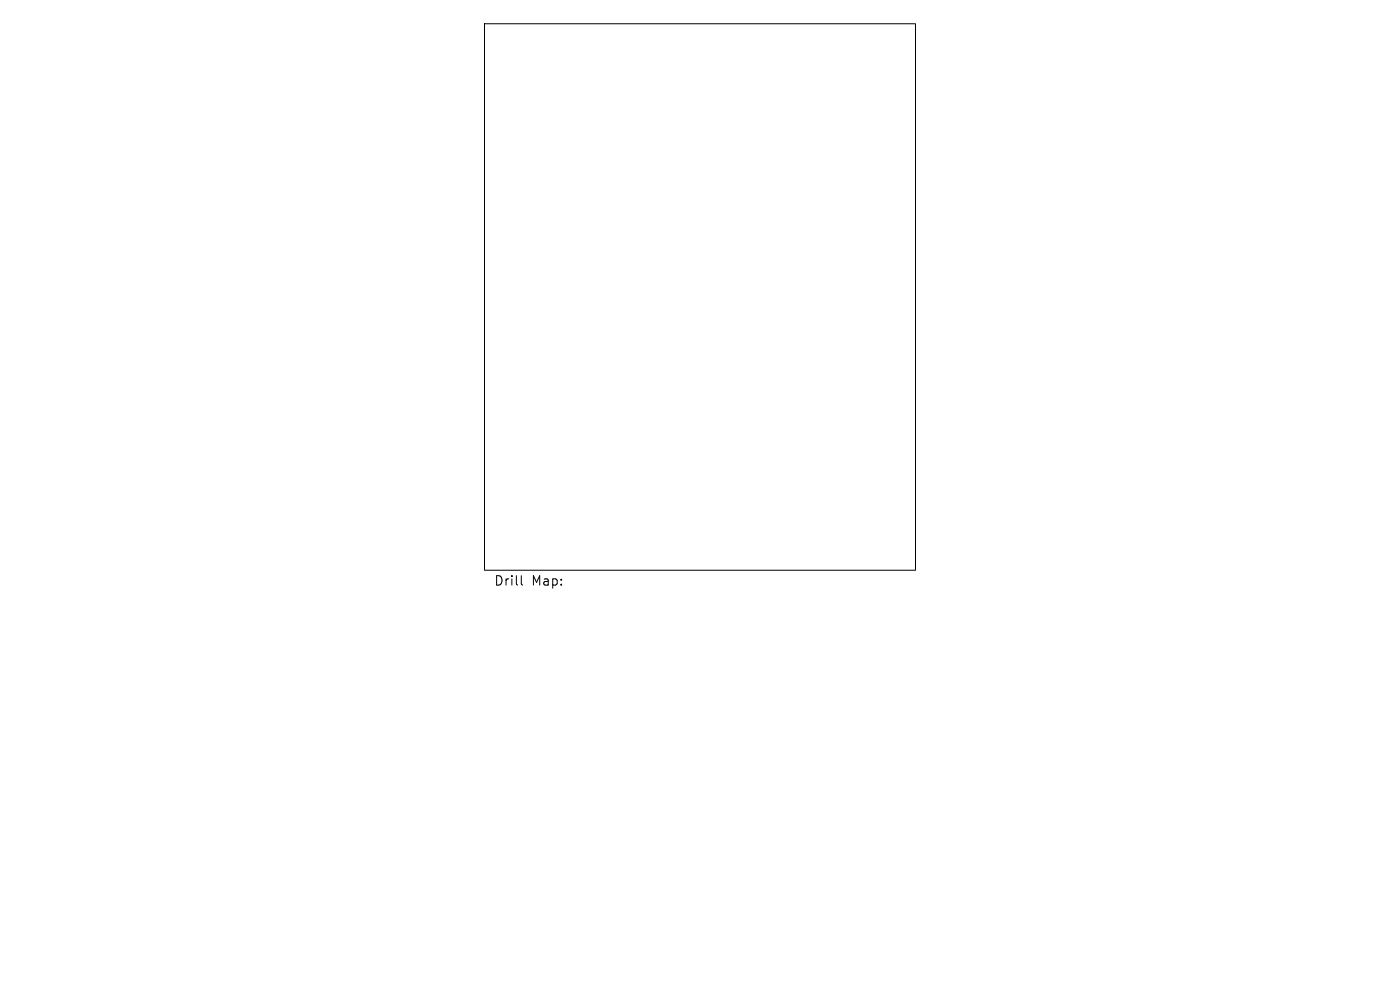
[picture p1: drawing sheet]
<svg xmlns="http://www.w3.org/2000/svg" width="297mm" height="210mm" viewBox="0 0 297 210" stroke-linecap="round" stroke-linejoin="round" font-family="sans-serif">
<defs><g id="words">
<g font-size="2.8">
<text x="104.7" y="124.5">Drill</text>
<text x="112.8" y="124.5">Map:</text>
</g>
</g></defs>
<path d="M102.8 5h91.4v116h-91.4zM110.6 122.1v1.7l.3 .3" fill="none" stroke="#000" stroke-width=".21"/>
<use href="#words"/>
</svg>
